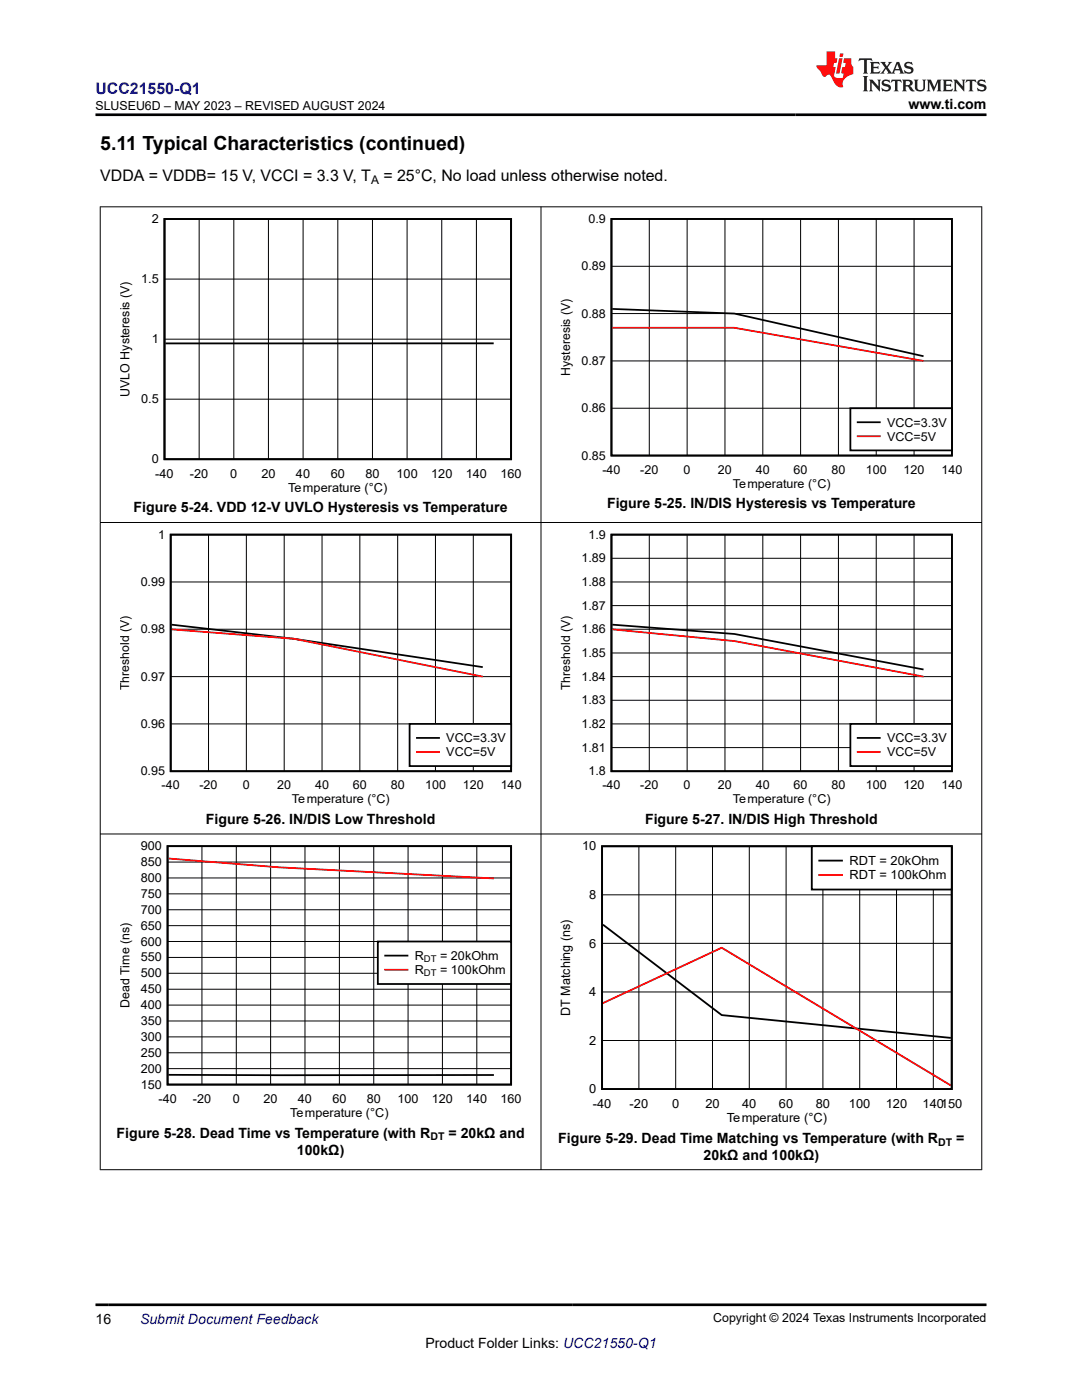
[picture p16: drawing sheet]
<svg xmlns="http://www.w3.org/2000/svg" width="216mm" height="279mm" viewBox="0 0 216 279" stroke-linecap="round" stroke-linejoin="round" font-family="sans-serif">
<defs><g id="words">
<text font-size="3.9" x="20" y="29.9">5.11 Typical Characteristics (continued)</text>
<text font-size="3.2" fill="#00f" x="19" y="18.7">UCC21550-Q1</text>
<g font-size="3.2">
<text x="20" y="36.1">VDDA = VDDB= 15 V, VCCI = 3.3 V, T</text>
<text x="76.5" y="36.1">= 25°C, No load unless otherwise noted.</text>
</g>
<g font-size="2.8">
<text x="181.3" y="21.8">www.ti.com</text>
<text x="121.1" y="101.4">Figure 5-25. IN/DIS Hysteresis vs Temperature</text>
<text x="26.7" y="102.3">Figure 5-24. VDD 12-V UVLO Hysteresis vs Temperature</text>
<text x="41.1" y="164.4">Figure 5-26. IN/DIS Low Threshold</text>
<text x="128.7" y="164.4">Figure 5-27. IN/DIS High Threshold</text>
<text x="23.3" y="227">Figure 5-28. Dead Time vs Temperature (with R</text>
<text x="89.5" y="227">= 20kΩ and</text>
<text x="59.2" y="230.4">100kΩ)</text>
<text x="111.4" y="228.1">Figure 5-29. Dead Time Matching vs Temperature (with R</text>
<text x="140.4" y="231.4">20kΩ and 100kΩ)</text>
<text x="190.8" y="228.1">=</text>
<text x="19" y="264.2">16</text>
<text x="84.9" y="269">Product Folder Links: UCC21550-Q1</text>
</g>
<text font-size="2.8" fill="#00f" x="27.9" y="264.2">Submit Document Feedback</text>
<text font-size="2.6" x="113.8" y="202.7" transform="rotate(-90 113.8 202.7)">DT Matching (ns)</text>
<g font-size="2.5">
<text x="19.1" y="21.9">SLUSEU6D – MAY 2023 – REVISED AUGUST 2024</text>
<text x="30.3" y="44.5">2</text>
<text x="28.2" y="56.5">1.5</text>
<text x="30.3" y="68.5">1</text>
<text x="113.7" y="75" transform="rotate(-90 113.7 75)">Hysteresis (V)</text>
<text x="25.8" y="79.2" transform="rotate(-90 25.8 79.2)">UVLO Hysteresis (V)</text>
<text x="28.2" y="80.5">0.5</text>
<text x="30.3" y="92.5">0</text>
<text x="31" y="95.3">-40</text>
<text x="37.9" y="95.3">-20</text>
<text x="45.9" y="95.3">0</text>
<text x="52.1" y="95.3">20</text>
<text x="59.1" y="95.3">40</text>
<text x="66" y="95.3">60</text>
<text x="72.9" y="95.3">80</text>
<text x="79.1" y="95.3">100</text>
<text x="86" y="95.3">120</text>
<text x="92.9" y="95.3">140</text>
<text x="99.8" y="95.3">160</text>
<text x="57.5" y="98.1">Temperature (°C)</text>
<text x="25.8" y="137.7" transform="rotate(-90 25.8 137.7)">Threshold (V)</text>
<text x="113.7" y="137.7" transform="rotate(-90 113.7 137.7)">Threshold (V)</text>
<text x="28.1" y="172.9">850</text>
<text x="28.1" y="169.7">900</text>
<text x="116.1" y="169.7">10</text>
<text x="169.5" y="172.7">RDT = 2</text>
<text x="179.1" y="172.7">0kOhm</text>
<text x="28.1" y="179.2">750</text>
<text x="28.1" y="176">800</text>
<text x="117.6" y="179.4">8</text>
<text x="169.5" y="175.5">RDT = 1</text>
<text x="179.1" y="175.5">00kOh</text>
<text x="186.7" y="175.5">m</text>
<text x="28.1" y="185.5">650</text>
<text x="28.1" y="182.4">700</text>
<text x="28.1" y="191.9">550</text>
<text x="28.1" y="188.7">600</text>
<text x="82.8" y="191.6">R</text>
<text x="87.8" y="191.6">= 20kOhm</text>
<text x="117.6" y="189.1">6</text>
<text x="28.1" y="195.1">500</text>
<text x="82.8" y="194.4">R</text>
<text x="87.8" y="194.4">= 100k</text>
<text x="95.5" y="194.4">Ohm</text>
<text x="25.8" y="201.1" transform="rotate(-90 25.8 201.1)">Dead Time (ns)</text>
<text x="28.1" y="201.4">400</text>
<text x="28.1" y="198.2">450</text>
<text x="117.6" y="198.8">4</text>
<text x="28.1" y="207.7">300</text>
<text x="28.1" y="204.6">350</text>
<text x="117.6" y="208.5">2</text>
<text x="28.1" y="214.1">200</text>
<text x="28.1" y="210.9">250</text>
<text x="28.1" y="217.3">150</text>
<text x="31.6" y="220.1">-40</text>
<text x="38.5" y="220.1">-20</text>
<text x="46.4" y="220.1">0</text>
<text x="52.6" y="220.1">20</text>
<text x="59.4" y="220.1">40</text>
<text x="66.3" y="220.1">60</text>
<text x="73.2" y="220.1">80</text>
<text x="79.3" y="220.1">100</text>
<text x="86.2" y="220.1">120</text>
<text x="93" y="220.1">140</text>
<text x="99.9" y="220.1">160</text>
<text x="117.6" y="218.2">0</text>
<text x="118.3" y="221">-40</text>
<text x="125.6" y="221">-20</text>
<text x="134.1" y="221">0</text>
<text x="140.7" y="221">20</text>
<text x="148.1" y="221">40</text>
<text x="155.4" y="221">60</text>
<text x="162.8" y="221">80</text>
<text x="169.4" y="221">100</text>
<text x="176.7" y="221">120</text>
<text x="184.1" y="221">140150</text>
<text x="57.9" y="222.9">Temperature (°C)</text>
<text x="145" y="223.9">Temperature (°C)</text>
<text x="142.3" y="263.9">Copyright © 2024 Texas Instruments Incorporated</text>
</g>
<g font-size="2.4">
<text x="74" y="36.7">A</text>
<text x="117.4" y="44.5">0.9</text>
<text x="116" y="53.9">0.89</text>
<text x="116" y="63.4">0.88</text>
<text x="116" y="72.8">0.87</text>
<text x="116" y="82.3">0.86</text>
<text x="177" y="85.1">VCC=3.3V</text>
<text x="177" y="87.9">VCC=5V</text>
<text x="116" y="91.7">0.85</text>
<text x="120.2" y="94.5">-40</text>
<text x="127.7" y="94.5">-20</text>
<text x="136.4" y="94.5">0</text>
<text x="143.3" y="94.5">20</text>
<text x="150.8" y="94.5">40</text>
<text x="158.4" y="94.5">60</text>
<text x="165.9" y="94.5">80</text>
<text x="172.8" y="94.5">100</text>
<text x="180.3" y="94.5">120</text>
<text x="187.9" y="94.5">140</text>
<text x="146.2" y="97.3">Temperature (°C)</text>
<text x="31.6" y="107.5">1</text>
<text x="117.4" y="107.5">1.9</text>
<text x="116" y="112.2">1.89</text>
<text x="28.1" y="117">0.99</text>
<text x="116" y="117">1.88</text>
<text x="116" y="121.7">1.87</text>
<text x="28.1" y="126.4">0.98</text>
<text x="116" y="131.1">1.85</text>
<text x="116" y="126.4">1.86</text>
<text x="28.1" y="135.8">0.97</text>
<text x="116" y="135.8">1.84</text>
<text x="116" y="140.6">1.83</text>
<text x="28.1" y="145.3">0.96</text>
<text x="89.1" y="148.1">VCC=3.3V</text>
<text x="116" y="150">1.81</text>
<text x="116" y="145.3">1.82</text>
<text x="177" y="148.1">VCC=3.3V</text>
<text x="28.1" y="154.7">0.95</text>
<text x="89.1" y="150.9">VCC=5V</text>
<text x="117.4" y="154.7">1.8</text>
<text x="177" y="150.9">VCC=5V</text>
<text x="32.2" y="157.5">-40</text>
<text x="39.8" y="157.5">-20</text>
<text x="48.5" y="157.5">0</text>
<text x="55.3" y="157.5">20</text>
<text x="58.3" y="160.3">Temperature (°C)</text>
<text x="62.9" y="157.5">40</text>
<text x="70.4" y="157.5">60</text>
<text x="78" y="157.5">80</text>
<text x="84.8" y="157.5">100</text>
<text x="92.4" y="157.5">120</text>
<text x="99.9" y="157.5">140</text>
<text x="120.2" y="157.5">-40</text>
<text x="127.7" y="157.5">-20</text>
<text x="136.4" y="157.5">0</text>
<text x="143.3" y="157.5">20</text>
<text x="146.2" y="160.3">Temperature (°C)</text>
<text x="150.8" y="157.5">40</text>
<text x="158.4" y="157.5">60</text>
<text x="165.9" y="157.5">80</text>
<text x="172.8" y="157.5">100</text>
<text x="180.3" y="157.5">120</text>
<text x="187.9" y="157.5">140</text>
</g>
<g font-size="2.1">
<text x="85.9" y="227.6">DT</text>
<text x="187.2" y="228.6">DT</text>
</g>
<g font-size="1.9">
<text x="84.6" y="192">DT</text>
<text x="84.6" y="194.8">DT</text>
</g>
</g></defs>
<path d="M32.8 43.7h69.2v47.9h-69.2zM98.5 68.5h-65.5" fill="none" stroke="#000" stroke-width=".37"/>
<g fill="none" stroke="#000" stroke-width=".2">
<path d="M32.8 55.7h69.2M39.7 43.7v48M46.7 43.7v48M53.6 43.7v48M60.5 43.7v48M67.4 43.7v48M74.3 43.7v48M81.2 43.7v48M88.1 43.7v48M95.1 43.7v48M122 53.1h68M129.6 43.7v47.2"/>
<path d="M137.1 43.7v47.2M144.7 43.7v47.2M152.2 43.7v47.2M159.8 43.7v47.2M167.3 43.7v47.2M174.8 43.7v47.2M182.4 43.7v47.2M32.8 79.7h69.2M32.8 67.7h69.2M122 72h68M122 62.6h68M122 81.5h68"/>
</g>
<path d="M122 43.7h67.9v47.2h-67.9zM122.2 61.7l24.3 .9 37.8 8.5" fill="none" stroke="#000" stroke-width=".36"/>
<path d="M122.2 65.4h24.3l37.8 6.6" fill="none" stroke="#f00" stroke-width=".36"/>
<path d="M169.7 81.5h20.2v8.4h-20.2z" fill-rule="evenodd" fill="#fff"/>
<path d="M169.7 81.5h20.2v8.4h-20.2zM171.1 84.3h4.4M34.1 106.7h67.9v47.2h-67.9zM34.2 124.7l24.4 2.8 37.7 5.6" fill="none" stroke="#000" stroke-width=".36"/>
<path d="M171.1 87.1h4.4M34.2 125.6l24.4 1.9 37.7 7.5" fill="none" stroke="#f00" stroke-width=".36"/>
<path d="M34.1 116.1h67.9M41.6 106.7v47.2M49.2 106.7v47.2M56.7 106.7v47.2M64.3 106.7v47.2M71.8 106.7v47.2M79.4 106.7v47.2M86.9 106.7v47.2M94.4 106.7v47.2M34.1 135h67.9M34.1 125.6h67.9M34.1 144.5h67.9" fill="none" stroke="#000" stroke-width=".2"/>
<path d="M81.7 144.5h20.3v8.4h-20.3z" fill-rule="evenodd" fill="#fff"/>
<path d="M122 106.7h67.9v47.2h-67.9zM122.2 124.7l24.3 1.8 37.8 7.1M81.7 144.5h20.3v8.4h-20.3zM83.2 147.3h4.4" fill="none" stroke="#000" stroke-width=".36"/>
<path d="M122.2 125.6l24.3 2.3 37.8 7.1M83.2 150.1h4.4" fill="none" stroke="#f00" stroke-width=".36"/>
<g fill="none" stroke="#000" stroke-width=".2">
<path d="M122 116.1h68M122 111.4h68M129.6 106.7v47.2M137.1 106.7v47.2M144.7 106.7v47.2M152.2 106.7v47.2M159.8 106.7v47.2M167.3 106.7v47.2M174.8 106.7v47.2M182.4 106.7v47.2M122 139.8h68M122 135h68"/>
<path d="M122 130.3h68M122 125.6h68M122 120.9h68M122 149.2h68M122 144.5h68"/>
</g>
<path d="M169.7 144.5h20.2v8.4h-20.2z" fill-rule="evenodd" fill="#fff"/>
<path d="M169.7 144.5h20.2v8.4h-20.2zM171.1 147.3h4.4M33.4 168.9h68.6v47.6h-68.6zM33.6 214.5h65" fill="none" stroke="#000" stroke-width=".36"/>
<path d="M171.1 150.1h4.4M33.6 171.3l22.1 1.8 42.9 2.2" fill="none" stroke="#f00" stroke-width=".36"/>
<g fill="none" stroke="#000" stroke-width=".2">
<path d="M33.4 178.4h68.6M33.4 175.2h68.6M33.4 172h68.6M40.3 168.9v47.6M47.2 168.9v47.6M54 168.9v47.6M60.9 168.9v47.6M67.7 168.9v47.6M74.6 168.9v47.6M81.4 168.9v47.6M88.3 168.9v47.6M95.1 168.9v47.6"/>
<path d="M33.4 197.4h68.6M33.4 194.2h68.6M33.4 191.1h68.6M33.4 187.9h68.6M33.4 184.7h68.6M33.4 181.6h68.6M33.4 213.3h68.6M33.4 210.1h68.6M33.4 206.9h68.6M33.4 203.8h68.6M33.4 200.6h68.6"/>
</g>
<path d="M75.4 187.9h26.6v8.5h-26.6z" fill-rule="evenodd" fill="#fff"/>
<path d="M75.4 187.9h26.6v8.5h-26.6zM76.9 190.7h4.4" fill="none" stroke="#000" stroke-width=".36"/>
<path d="M76.9 193.5h4.4" fill="none" stroke="#f00" stroke-width=".36"/>
<path d="M120.1 168.9h69.8v48.4h-69.8zM120.3 184.5l23.7 18.1 45.7 4.5" fill="none" stroke="#000" stroke-width=".37"/>
<g fill="none" stroke="#000" stroke-width=".2">
<path d="M120.1 178.6h69.8M127.5 168.9v48.5M134.8 168.9v48.5M142.2 168.9v48.5M149.5 168.9v48.5M156.9 168.9v48.5M164.2 168.9v48.5M171.5 168.9v48.5M178.9 168.9v48.5M186.2 168.9v48.5M120.1 198h69.8M120.1 188.3h69.8"/>
<path d="M120.1 207.7h69.8"/>
</g>
<path d="M120.3 200.2l23.7-11.1 45.7 27.5" fill="none" stroke="#f00" stroke-width=".37"/>
<path d="M162 168.9h27.9v8.6h-27.9z" fill-rule="evenodd" fill="#fff"/>
<path d="M162 168.9h27.9v8.6h-27.9zM163.5 171.8h4.5" fill="none" stroke="#000" stroke-width=".37"/>
<path d="M163.5 174.6h4.5" fill="none" stroke="#f00" stroke-width=".37"/>
<path d="M19.9 41.3h176.1M20 41.2v192.3M107.9 41.2v192.3M195.9 41.2v192.3M19.9 104.3h176.1M19.9 166.4h176.1M19.9 233.4h176.1" fill="none" stroke="#000" stroke-width=".2"/>
<path d="M171.5 11.6l-.2 .6 .5-.2h.6v.1v2.2l-.2 .4h1l-.2-.4v-2.2v-.1h.5l.6 .2-.2-.6zM173.6 12.4l.2 .3v1.6l-.2 .4h1.9l.1-.6a1.08 1.08 0 0 1-1.3 .2v-.7h.6l.4 .2v-.7l-.4 .2h-.6v-.5l.2-.2a1 1 0 0 1 1 .3l-.1-.5zM175.7 12.4l.9 1.1-1 1.2h.9l-.2-.2 .5-.8 .4 .8-.2 .2h1.6l-.2-.2 .2-.5h.9l.1 .5-.1 .2h.9l-.2-.4-.8-1.9h-.5l-.9 2.1-.9-1.1 .9-1h-.8l.2 .2-.4 .6-.4-.6 .2-.2zM179 12.8l.4 1h-.7zM180.7 12.5a.65 .65 0 0 0-.2 .7 .65 .65 0 0 0 .6 .5l.6 .1 .1 .3a.79 .79 0 0 1-.7 .4 .79 .79 0 0 1-.7-.5l.1 .7 .2-.1a.93 .93 0 0 0 1.1 0 .93 .93 0 0 0 .4-.9 1.46 1.46 0 0 0-1.2-.6l-.1-.3a1.09 1.09 0 0 1 1.2 .2l-.2-.6-.1 .1-.5-.2zM172.2 15.2l.2 .4v2.2l-.2 .4h1l-.2-.4v-2.2l.2-.4zM173.4 15.9l.2 .4v1.5l-.2 .4h.8l-.3-.4 .1-1.3 1.6 1.8v-2l.2-.4h-.7l.1 .2 .1 1.1-1.2-1.3zM176.2 16a.65 .65 0 0 0-.2 .8 .65 .65 0 0 0 .6 .4l.6 .2 .1 .2a.79 .79 0 0 1-.7 .4 .79 .79 0 0 1-.7-.5l.1 .7 .2-.1a.93 .93 0 0 0 1.1 .1 .93 .93 0 0 0 .4-1 1.46 1.46 0 0 0-1.2-.5l-.1-.4a1.09 1.09 0 0 1 1.2 .2l-.1-.6-.2 .1-.5-.1zM177.9 15.9l-.1 .6a.63 .63 0 0 1 .8-.3v1.6l-.3 .4h1l-.2-.4v-1.6a.66 .66 0 0 1 .8 .3l-.1-.6zM180 15.9l.2 .4v1.5l-.2 .4h1l-.2-.2-.1-.7h.5l.1 .2a.79 .79 0 0 0 1.2 .6l-1-.9a.61 .61 0 0 0 .6-.6 .61 .61 0 0 0-.5-.7zM180.8 16.2h.1a.47 .47 0 0 1 .5 .1 .47 .47 0 0 1 .1 .5l-.1 .1-.7 .1zM182.3 15.9l.2 .2a2.27 2.27 0 0 0 .4 2 1.04 1.04 0 0 0 1.7-.7v-1.3l.2-.2h-.8l.2 .4v1.1a.6 .6 0 0 1-.6 .6 .6 .6 0 0 1-.6-.6v-1.1l.3-.4zM184.9 15.9l.2 .4v1.5l-.2 .4h.8l-.3-.4v-1.4l.9 1.9 .9-1.9v1.4l-.3 .4h1l-.2-.4v-1.5l.2-.4h-.8l-.7 1.5-.6-1.5zM188.1 15.9l.2 .4v1.5l-.2 .4h1.9l.1-.6a1.09 1.09 0 0 1-1.3 .2v-.7h.6l.4 .2v-.6l-.4 .2h-.6v-.6l.2-.1a1.01 1.01 0 0 1 1 .3l-.1-.6zM190.2 15.9l.3 .4v1.5l-.3 .4h.8l-.2-.4v-1.3l1.6 1.8v-2l.2-.4h-.7l.2 .2v1.1l-1.2-1.3zM192.8 15.9l-.1 .6a.63 .63 0 0 1 .8-.3v1.6l-.3 .4h1l-.2-.4v-1.6a.66 .66 0 0 1 .8 .3l-.1-.6zM195.2 16a.65 .65 0 0 0-.2 .8 .65 .65 0 0 0 .6 .4l.6 .2 .2 .2a.79 .79 0 0 1-.7 .4 .79 .79 0 0 1-.7-.5l.1 .7 .2-.1a.93 .93 0 0 0 1 .1 .93 .93 0 0 0 .5-1 1.46 1.46 0 0 0-1.3-.5v-.4a1.09 1.09 0 0 1 1.2 .2l-.2-.6-.2 .1-.5-.1z" fill="#231f20"/>
<path d="M164.9 10.3v2.7h-2l.1 .4 .8 1a.95 .95 0 0 0 1 .9 .59 .59 0 0 1 .5-.4 .59 .59 0 0 1 .5 .3l.4 .8a1.59 1.59 0 0 0 2.1 1.4 1.61 1.61 0 0 1 1-2.3l1-.3-.1-1.5a1.59 1.59 0 0 1-.3-1.7h-1.5l-.2 .9h.6l-.2 .9h-.5l-.2 .9v.3l.4 .1-.1 .9h-.7a.73 .73 0 0 1-1-.7l.3-1.5h-.5l.1-.9h.5l.2-.9h-.5v-1.3zM167.4 11.6l-.6 3.1h.7l.6-3.1zM167.6 10.7l-.1 .6h.7l.1-.6z" fill="#ed1c24"/>
<path d="M19 22.9h177.8M19 260.4h177.8" fill="none" stroke="#000" stroke-width=".53"/>
<use href="#words"/>
</svg>
